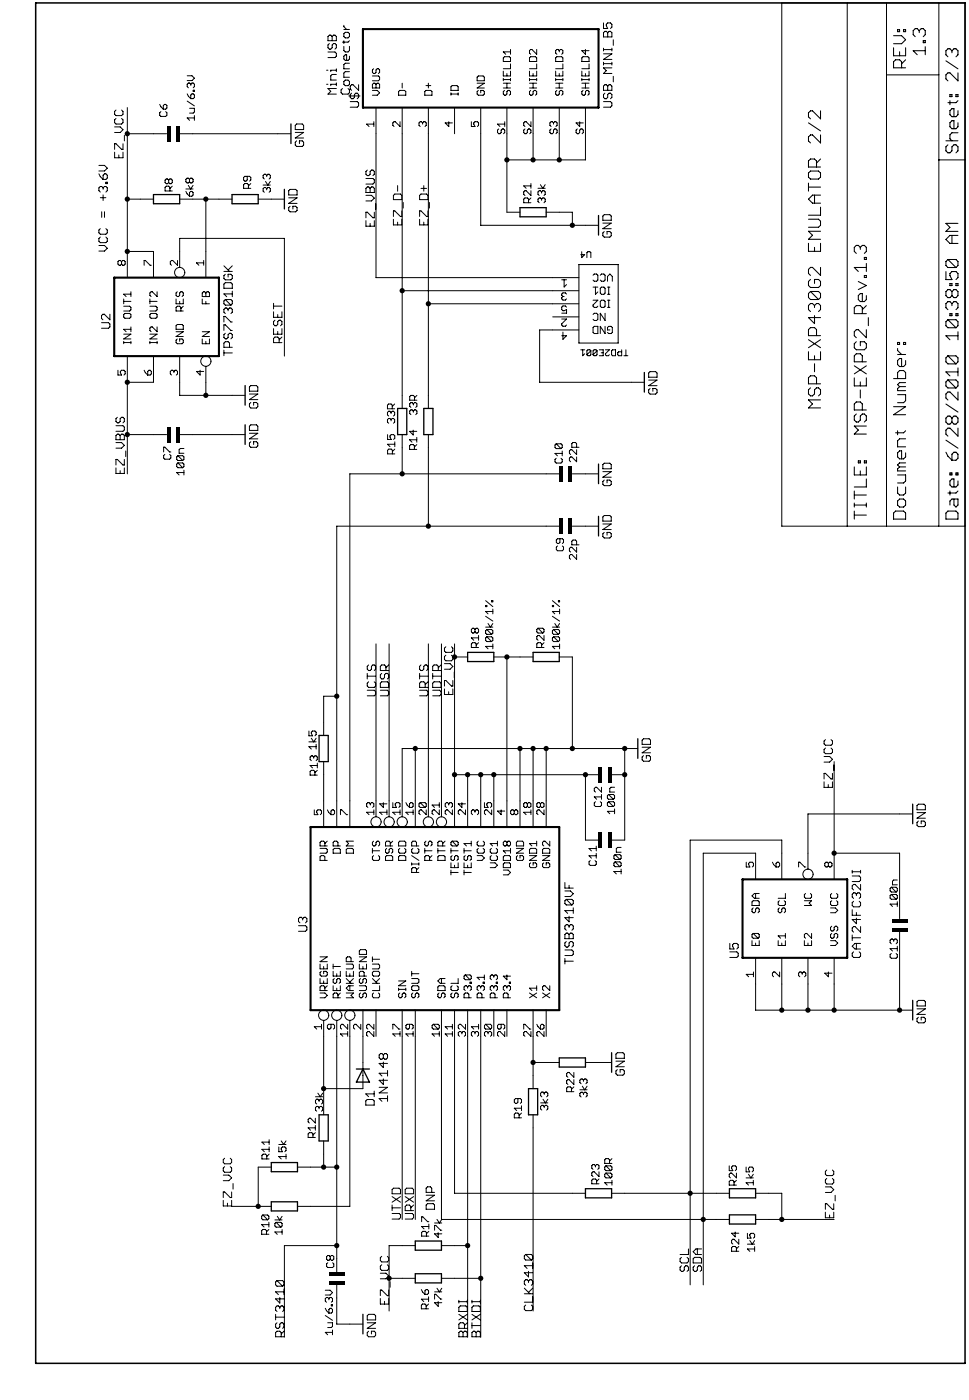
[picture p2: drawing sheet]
<svg xmlns="http://www.w3.org/2000/svg" width="188mm" height="272mm" viewBox="0 0 188 272" stroke-linecap="round" stroke-linejoin="round" font-family="sans-serif">
<g fill="none" stroke="#000" stroke-width=".2">
<path d="M173.4 9.3v1.5h2.3v-1.5M173.4 6.9h1.6l.7 .8-.7 .8h-1.6M174.2 5.8h.4v.4h-.4zM174.6 10v.8M175 13.2v-1.2l-.4-.4h-.8l-.4 .4v1.2h2.3M175.3 5.8h.4v.4h-.4zM175.7 11.6l-.7 .8M178.4 6l.4-.4h.4l.3 .4v.7l-.3 .4M178.4 6l-.4-.4h-.4l-.4 .4v.7l.4 .4M178.4 6v.3M179.2 7.9h.3v.4h-.3zM179.5 9.8h-2.3l.8 .8"/>
<path d="M179.5 9.1v1.5M183.6 11.8l2.3 1.6M184.3 18.4h.4v.4h-.4zM184.3 19.5v.8M184.7 9.9l.4-.4h.4l.4 .4v.7l-.4 .4M184.7 9.9l-.4-.4h-.4l-.3 .4v.7l.3 .4M184.7 9.9v.4M185.5 18.4h.4v.4h-.4zM185.9 14.1v1.6l-1.6-1.6h-.4l-.3 .4v.8l.3 .4M185.9 19.5l-.4 .4h-1.6M156.9 35.6v1.5M156.9 36.3h2.3"/>
<path d="M156.9 23.9l2.3 1.5M157.3 33.2h1.5l.4 .4v.8l-.4 .4h-1.5l-.4-.4v-.8zM158.1 37.9v1.6M158.4 32.4v-1.1l-.3-.4h-.8l-.4 .4v1.1h2.3M159.2 21.5v1.6l-1.5-1.6h-.4l-.4 .4v.8l.4 .4M159.2 26.2v1.6l-1.5-1.6h-.4l-.4 .4v.8l.4 .4M159.2 37.9h-1.5l-.8 .8 .8 .8h1.5M159.2 30.9l-.8 .8M183.6 27.3h2.3M183.9 28.1l-.3 .4v.8l.3 .4h.4l.4-.4v-.8l.4-.4h.4l.4 .4v.8l-.4 .4M185.9 21.5v.8l-.4 .4h-.8l-.4-.4v-.8l.4-.4h.4v1.6M185.9 23.8v.8l-.4 .4h-.8l-.4-.4v-.8l.4-.4h.4v1.6"/>
<path d="M185.9 25.8h-1.2l-.4 .4v.7l.4 .4M112.3 51.4h7.7v15.2h-7.7zM156.9 47.2v1.6h2.3v-1.6M156.9 42.6h1.9l.4 .4v.7l-.4 .4h-1.9M157.3 54.3l-.4 .4v.7l.4 .4h1.5l.4-.4v-.7l-.4-.4h-.7v.7M157.3 56.6l-.4 .4v.8l.4 .4h1.5M157.3 56.6h1.5l.4 .4v.8l-.4 .4M157.3 56.6l1.5 1.6M158.1 59.3l-.4-.4h-.4l-.4 .4v.8l.4 .4M158.1 48v.8M158.1 59.3v.4M158.1 59.3l.3-.4h.4l.4 .4v.8l-.4 .4"/>
<path d="M159.2 51.9v1.6l-1.5-1.6h-.4l-.4 .4v.8l.4 .4M159.2 40.2v1.6h-2.3M159.2 44.9h-2.3l.8 .8-.8 .8h2.3M166.6 54.7l1.5 .7-1.5 .8M166.9 48l-.3-.4h-.4l-.4 .4v.8l.4 .4M166.9 48l.4-.4h.4l.4 .4v.8l-.4 .4M166.9 48v.4M167.7 50h.4v.4h-.4zM167.7 53.5h.4v.4h-.4zM168.1 57.4v.8l-.4 .4h-.8l-.3-.4v-.8l.3-.4h.4v1.6M168.1 51.9h-2.3l.8 .8M168.1 51.2v1.5"/>
<path d="M168.1 59.3l-.8 .8M183.6 52.7v1.6h1.1l-.4-.8v-.4l.4-.4h.8l.4 .4v.8l-.4 .4M183.9 50.4h1.6l.4 .4v.8l-.4 .3M183.9 50.4l-.3 .4v.8l.3 .3h1.6M183.9 50.4l1.6 1.5M184.3 55.1h.4v.4h-.4zM184.7 56.6l.4-.4h.4l.4 .4v.8l-.4 .4h-.4l-.4-.4M184.7 59l.4-.4h.4l.4 .4v.7l-.4 .4M184.7 56.6l-.4-.4h-.4l-.3 .4v.8l.3 .4h.4l.4-.4M184.7 59l-.4-.4h-.4l-.3 .4v.7l.3 .4M184.7 45.7v1.6M184.7 56.6v.8"/>
<path d="M184.7 59v.4M185.5 55.1h.4v.4h-.4zM185.9 43.4h-2.3l.7 .8-.7 .7h2.3M185.9 45.7h-1.6l-.7 .8 .7 .8h1.6M156.9 68.3v1.6h2.3v-1.6M156.9 66l2.3 1.5M157.3 75.3l-.4 .4v.8l.4 .4h.4l.4-.4v-.8l.3-.4h.4l.4 .4v.8l-.4 .4M158.1 61.3v1.5l-1.2-1.1h2.3M158.1 69.1v.8M158.1 70.6v1.6M158.4 65.2v-1.2l-.3-.4h-.8l-.4 .4v1.2h2.3M158.4 74.5v-1.1l-.3-.4h-.8l-.4 .4v1.1h2.3"/>
<path d="M159.2 77.6h-2.3l.8 .8-.8 .8h2.3M159.2 66l-2.3 1.5M165.8 73.4v1.5h2.3v-1.5M165.8 71l2.3 1.6M166.2 66.4l-.4 .3v.8l.4 .4h1.5l.4-.4v-.8l-.4-.3h-.8v.7M166.9 74.2v.7M166.9 75.7v1.6M167.3 60.9v-1.2l-.4-.4h-.7l-.4 .4v1.2h2.3M167.3 70.3v-1.2l-.4-.4h-.7l-.4 .4v1.2h2.3M167.3 79.6v-1.2l-.4-.3h-.7l-.4 .3v1.2h2.3M168.1 64v1.6l-1.5-1.6h-.4l-.4 .4v.8l.4 .4M168.1 71l-2.3 1.6"/>
<path d="M168.5 61.7v1.5M173.4 73.5h2.3v-1.2l-.4-.3h-.7l-.4 .3v1.2M173.4 79h2.3l-2.3 1.5h2.3M174.2 76.6h1.5v1.2l-.4 .4h-1.1M174.2 66.5h.4v.4h-.4zM174.2 67.7v.4l.8 .7M174.2 68.8h1.5M174.6 75.1l-.4 .4v.4h1.5M174.6 75.1h1.1M175.3 66.5h.4v.4h-.4zM175.7 70v.8l-.4 .4h-.7l-.4-.4v-.8l.4-.4h.4v1.6M175.7 74.3h-1.1l-.4 .4 .4 .4"/>
<path d="M183.6 78.5l2.3 1.5M183.9 69.1h1.6l.4 .4v.8l-.4 .4M183.9 62.1h1.6l.4 .4v.8l-.4 .3M183.9 73.8h1.6l.4 .4v.7l-.4 .4M183.9 62.1l-.3 .4v.8l.3 .3h1.6M183.9 69.1l-.3 .4v.8l.3 .4h1.6M183.9 73.8l-.3 .4v.7l.3 .4h1.6M183.9 73.8l1.6 1.5M183.9 69.1l1.6 1.6M183.9 62.1l1.6 1.5M184.3 60.9h.4v.4h-.4zM185.5 60.9h.4v.4h-.4z"/>
<path d="M185.9 64.4v1.6M185.9 71.4v1.6M185.9 76.1v1.6l-1.6-1.6h-.4l-.3 .4v.8l.3 .4M185.9 72.2h-2.3l.7 .8M185.9 65.2h-2.3l.7 .8M165.8 90.7v1.5h2.3v-1.5M165.8 95.3v1.6M165.8 97.7v.8M165.8 99.2v1.6M165.8 98.1h2.3M165.8 96.1h2.3M166.2 80.4l-.4 .4v.8l.4 .3h.4l.3-.3v-.8l.4-.4h.4l.4 .4v.8l-.4 .3"/>
<path d="M166.6 89.5h.3v.4h-.3zM166.9 91.4v.8M167.7 89.5h.4v.4h-.4zM168.1 93v1.6h-2.3M168.1 97.7v.8M168.1 82.7h-2.3l.8 .8-.8 .8h2.3M173.4 99.6l.4-.4h1.5l.4 .4v1.2h-2.3zM174.2 92.2h1.5v1.2l-.4 .4h-1.1M174.2 94.6v1.1l.4 .4h.7l.4-.4v-1.1M174.2 83.6v.8M174.6 96.9h.7l.4 .4v.8l-.4 .4h-.7l-.4-.4v-.8zM174.6 90.7l-.4 .4v.3h1.5"/>
<path d="M174.6 90.7h1.1M175.7 87.9v.8l-.4 .4h-.7l-.4-.4v-.8l.4-.4h.4v1.6M175.7 85.2h-1.1l-.4 .4v1.2h1.5M175.7 89.9h-1.1l-.4 .4 .4 .4M175.7 83.6l-.4 .4h-1.5M183.6 99.6l.3-.4h1.6l.4 .4v1.2h-2.3zM183.6 87.8l.3 .8 .8 .8M183.6 85.5l2.3 1.5M184.3 91.8h.4v.4h-.4zM184.3 95.3v.8M184.7 81.2l.4-.4h.4l.4 .4v.8l-.4 .4h-.4l-.4-.4M184.7 88.2l.4-.4h.4l.4 .4v.8l-.4 .4h-.8z"/>
<path d="M184.7 81.2l-.4-.4h-.4l-.3 .4v.8l.3 .4h.4l.4-.4M184.7 81.2v.8M185.1 96.9v1.2l.4 .4 .4-.4v-1.2h-1.2l-.4 .4v.8M185.5 91.8h.4v.4h-.4zM185.9 83.1v1.6l-1.6-1.6h-.4l-.3 .4v.8l.3 .4M185.9 93.4v.8l-.4 .4h-.8l-.4-.4v-.8l.4-.4h.4v1.6M185.9 95.3l-.4 .4h-1.6M165.8 100h2.3"/>
</g>
<g fill="none" stroke="#000" stroke-width=".19">
<path d="M36.3 18.2l.7 1M36.3 14.7h1l.4 .5-.4 .4h-1M36.3 19.6l1.4 1M37 16.4l-.2-.3h-.2l-.3 .3v.4l.3 .3M37 16.4l.3-.3h.2l.2 .3v.4l-.2 .3M37 16.4v.2M37.3 18.2h.2l.2 .3v.4l-.2 .3h-.5v-.7zM37.5 17.5h.2v.3h-.2zM63.4 16.4h.2M63.4 13.6h.2M63.6 10.1h1.4l.3 .3v.5l-.3 .3h-1.4M63.9 6.8h.3l.3 .3 .2-.3h.3l.3 .3v.8h-1.7v-.8z"/>
<path d="M63.9 8.5l-.3 .2v.6l.3 .2h.3l.3-.2v-.6l.2-.2h.3l.3 .2v.6l-.3 .2M64.5 7.1v.8M65.3 17.2h-1.7l.6 .5-.6 .6h1.7M65.3 13.6h-1.1v.3M65.3 14.5h-.8l-.3 .2v.8h1.1M65.3 16.4h-1.1v.2M65.3 13.4v.5M65.3 16.1v.5M66.5 17.2l-.3 .3v.5l.3 .3h1l.3-.3v-.5l-.3-.3M66.7 6.5l.3-.2h.5l.3 .2v.6l-.3 .3h-.5l-.3-.3zM66.7 9v.8l.3 .3h.5l.3-.3v-.8M66.7 15.8l.3-.2h.5l.3 .2v.6l-.3 .2h-.5l-.3-.2z"/>
<path d="M66.7 4.9v.3l.6 .5M66.7 7.9v.6M66.7 5.7h1.1M67.7 18.6h2.2M67.8 10.9v.6l-.3 .2h-.5l-.3-.2v-.6l.3-.3h.3v1.1M67.8 12.3h-.8l-.3 .2v.9h1.1M67.8 13.9h-.8l-.3 .3v.8h1.1M67.8 7.9l-.3 .3h-1M68 19.7h1.3l.3 .3v.5l-.3 .3h-1.3M68.2 18.1l-.2 .3v.5l.2 .3h.3l.3-.3v-.5l.2-.3h.3l.3 .3v.5l-.3 .3M69.6 16.5v1l-1.1-1h-.3l-.2 .2v.6l.2 .2M72.3 14.8h1.1l.3 .2v.4l-.3 .3h-1.1"/>
<path d="M72.3 17.6h.9l.5 .4-.5 .5h-.9M72.5 13.3l-.2 .3v.4l.2 .3h.2l.3-.3v-.4l.2-.3h.2l.3 .3v.4l-.3 .3M72.5 16.2h.2l.3 .2 .2-.2h.2l.3 .2v.7h-1.4v-.7zM73 16.4v.7M77.6 17.6h.9l.2 .2v.7h-1.4v-.7zM78 16.2v.9M82.7 16.6h.9M82.7 17.6h.9l.2 .2v.7h-1.4v-.7zM83.1 16.2v.9M87.5 16.9l.2-.3h1l.2 .3v.7h-1.4zM87.5 18v.5M87.5 18.3h1.4"/>
<path d="M88.9 18v.5M92.6 15l.2-.2h1l.2 .2v.7h-1.4zM92.6 16.2h1.4l-1.4 .9h1.4M92.8 17.6l-.2 .2v.5l.2 .2h1l.2-.2v-.5l-.2-.2h-.5v.4M97.7 11.2l.2-.2h.9l.3 .2v.7h-1.4zM97.7 13.8v.9h1.4v-.9M97.7 15.2v.5M97.7 17.1h1.4M97.7 16.2h1.4M97.7 15.4h1.4M97.9 17.6l-.2 .2v.5l.2 .2h.2l.3-.2v-.5l.2-.2h.2l.3 .2v.5l-.3 .2M98.4 14.3v.4"/>
<path d="M98.4 16.2v.9M99.1 12.4v.9h-1.4M99.1 10.1h-1.4l.4 .4M99.1 9.6v.9M99.1 15.2v.5M102.7 11.2l.3-.2h.9l.2 .2v.7h-1.4zM102.7 13.8v.9h1.4v-.9M102.7 15.2v.5M102.7 17.1h1.4M102.7 16.2h1.4M102.7 15.4h1.4M103 17.6l-.3 .2v.5l.3 .2h.2l.2-.2v-.5l.3-.2h.2l.2 .2v.5l-.2 .2"/>
<path d="M103.4 14.3v.4M103.4 16.2v.9M104.1 12.4v.9h-1.4M104.1 9.6v.9l-.9-.9h-.2l-.3 .2v.5l.3 .2M104.1 15.2v.5M107.8 17.1h1.4M107.8 16.2h1.4M107.8 13.8v.9h1.4v-.9M107.8 15.4h1.4M107.8 11.2l.3-.2h.9l.2 .2v.7h-1.4zM107.8 15.2v.5M108.1 17.6l-.3 .2v.5l.3 .2h.2l.2-.2v-.5l.3-.2h.2l.2 .2v.5l-.2 .2"/>
<path d="M108.5 9.8l-.2-.2h-.2l-.3 .2v.5l.3 .2M108.5 9.8l.3-.2h.2l.2 .2v.5l-.2 .2M108.5 9.8v.3M108.5 14.3v.4M108.5 16.2v.9M109.2 12.4v.9h-1.4M109.2 15.2v.5M112.9 11.2l.2-.2h1l.2 .2v.7h-1.4zM112.9 13.8v.9h1.4v-.9M112.9 15.2v.5M112.9 17.1h1.4M112.9 16.2h1.4"/>
<path d="M112.9 15.4h1.4M113.1 17.6l-.2 .2v.5l.2 .2h.3l.2-.2v-.5l.2-.2h.3l.2 .2v.5l-.2 .2M113.6 9.6v.9l-.7-.7h1.4M113.6 14.3v.4M113.6 16.2v.9M114.3 12.4v.9h-1.4M114.3 15.2v.5M117.1 4.4v1.1h.8l-.2-.5v-.3l.2-.3h.6l.2 .3v.6l-.2 .2M117.1 19.7h1.4l.2 .3v.5l-.2 .3h-1.4M117.1 9.4v.5M117.1 12.1v.5M117.1 12.4h1.6"/>
<path d="M117.1 10.5h1.6l-1.6 1h1.6M117.1 9.6h1.6M117.4 6.1h.3l.2 .3 .3-.3h.3l.2 .3v.8h-1.6v-.8zM117.4 16.5h.3l.2 .2 .3-.2h.3l.2 .2v.8h-1.6v-.8zM117.4 18.1l-.3 .3v.5l.3 .3h.3l.2-.3v-.5l.3-.3h.3l.2 .3v.5l-.2 .3M117.9 6.4v.8M117.9 16.7v.8M118.7 9.4v.5M118.7 12.1v.5M118.7 13.2h-1.6l.6 .5-.6 .6h1.6M119 7.7v1.1M119 14.8v1.1"/>
<path d="M151.7 .6h35.6v101.6h-35.6zM164.4 .6v101.6M172 .6v101.6M172 14.5h10.2M182.2 .6v101.6M19.2 33.8l.3 .5 .5 .5M19.2 32.1h1.1l.5 .6-.5 .5h-1.1M19.5 38.4h1M20 36.5l-.3-.3h-.2l-.3 .3v.5l.3 .3M20 36.5l.3-.3h.2l.3 .3v.5l-.3 .3M20 36.5v.3M20 37.8v1.1"/>
<path d="M20.3 33.8h.2l.3 .2v.6l-.3 .2h-.5v-.8zM20.5 35.4h.3v.3h-.3zM22.2 24.6h1.1l.6 .6-.6 .5h-1.1M22.2 29.6v1h1.7v-1M22.5 23l-.3 .3v.5l.3 .3h1.1l.3-.3v-.5l-.3-.3M22.5 21.4l-.3 .2v.6l.3 .3h1.1l.3-.3v-.6l-.3-.2M23.1 30.1v.5M23.9 27.9v1.1h-.3l-1.1-1.1h-.3v1.1M24.1 26.3v1.1M24.7 20.9v17.8M24.7 26h7.6M24.7 38.7h5.1"/>
<path d="M24.7 38.7v15.2M31 20.3l.7 .9M31.2 21.7l-.2 .2v.5l.2 .2h1l.2-.2v-.5l-.2-.2M31.9 20.3h.3l.2 .2v.5l-.2 .2h-.5v-.7zM32.7 35l-.2-.3h-.2l-.3 .3v.4l.3 .3h.2l.2-.3M32.7 35l.3-.3h.2l.2 .3v.4l-.2 .3h-.2l-.3-.3M32.7 35v.4M33 37.1v-.7l-.3-.2h-.4l-.3 .2v.7h1.4M33.4 36.2l-.4 .4M34.9 26h21.6M34.9 38.7h10.1M36.1 37.2l.7 .9"/>
<path d="M36.1 36.7h1.4M36.5 36l.5 .7 .5-.7M36.8 34.8l.2-.2h.2l.3 .2v.5l-.3 .2h-.2l-.2-.2M36.8 34.8v.5M36.8 34.8l-.3-.2h-.2l-.2 .2v.5l.2 .2h.2l.3-.2M36.8 21h.9v.7l-.2 .3h-.7M37 37.2h.2l.3 .2v.5l-.3 .2h-.4v-.7zM37.7 22.9h-1.4l.5 .5M37.7 22.4v1M39.9 38.7v15.2M48 34.2v.7l-.3 .3h-.2l-.2-.3v-.4l.2-.3h.9l.3 .3v.4l-.3 .3M48.2 36.6v-.7l-.2-.3h-.5l-.2 .3v.7h1.4"/>
<path d="M48.7 35.6l-.5 .5M50.1 38.7h5.1M51.1 35.9h1.4M51.5 35.2l.5 .7 .5-.7M51.8 34.1l.2-.3h.2l.3 .3v.4l-.3 .3M51.8 34.1v.2M51.8 36.6v.3M51.8 36.6l-.3-.2h-.2l-.2 .2v.5l.2 .2M51.8 34.1l-.3-.3h-.2l-.2 .3v.4l.2 .3M51.8 36.6l.2-.2h.2l.3 .2v.5l-.3 .2M56 38.4h1.6l-1.6 1.1h1.6M56.3 36.8h1.1l.2 .2v.9h-1.6v-.9z"/>
<path d="M57.3 25.7h1.6l-1.6 1.1h1.6M57.6 27.3l-.3 .3v.6l.3 .2h1l.3-.2v-.6l-.3-.3h-.5v.6M57.6 24.1h1l.3 .2v.9h-1.6v-.9zM71 34.7h1.4l.2 .2v.6l-.2 .2h-1.4M71 37.9h1.1l.5 .6-.5 .5h-1.1M71.3 36.3h.3l.2 .3 .3-.3h.3l.2 .3v.8h-1.6v-.8zM71.3 33l-.3 .3v.5l.3 .3h.3l.2-.3v-.5l.3-.3h.3l.2 .3v.5l-.2 .3M71.8 36.6v.8M72.5 23.6v1M72.5 24.1h-1.4l.5 .5M72.9 39.6v1.1M73 20.9v33h39.3"/>
<path d="M76.6 37.7h1.1l.3 .2v.9h-1.7v-.9zM77.2 36v1.1M77.6 23.6v1l-.9-1h-.2l-.3 .3v.4l.3 .3M78 20.9v58.4M78.2 39.3v1.1M81.7 36.6h1.1M81.7 37.7h1.1l.2 .2v.9h-1.6v-.9zM82 23.9l.2-.3h.3l.2 .3v.4l-.2 .3M82 23.9l-.2-.3h-.3l-.2 .3v.4l.2 .3M82 23.9v.2M82.2 36v1.1M83.1 20.9v58.4"/>
<path d="M83.3 39.3v1.1M87.1 23.6v1l-.7-.7h1.4M88.2 20.9v5.1M91.5 23.6v1h.7l-.3-.5v-.2l.3-.3h.4l.3 .3v.4l-.3 .3M93.3 20.9v22.8h22.8M96.8 25l-.3 .3v.4l.3 .3h.2l.2-.3v-.4l.3-.3h.2l.2 .3v.4l-.2 .3M97.9 23.6v1M97.9 24.1h-1.4l.5 .5M98.4 20.9v20.3h2.5M101.9 25l-.3 .3v.4l.3 .3h.2l.2-.3v-.4l.3-.3h.2l.2 .3v.4l-.2 .3M102.6 39.4v-.7l-.3-.3h-.4l-.3 .3v.7h1.4M103 23.6v1l-.9-1h-.2l-.3 .3v.4l.3 .3"/>
<path d="M103 35.6v1M103 37v1l-.9-1h-.2l-.3 .3v.4l.3 .3M103 38.4l-.4 .5M103 36.1h-1.4l.5 .5M103.4 20.9v10.1M104.4 36.6h1.4M104.9 35.9l.4 .7 .5-.7M105.1 38.7l-.2-.3h-.3l-.2 .3v.4l.2 .3M105.1 38.7l.2-.3h.3l.2 .3v.4l-.2 .3M105.1 37.3l-.2-.3h-.3l-.2 .3v.4l.2 .3M105.1 37.3l.2-.3h.3l.2 .3v.4l-.2 .3M105.1 37.3v.2"/>
<path d="M105.1 38.7v.2M106.9 25l-.2 .3v.4l.2 .3h.3l.2-.3v-.4l.2-.3h.3l.2 .3v.4l-.2 .3M107.4 23.9v.2M107.4 23.9l-.2-.3h-.3l-.2 .3v.4l.2 .3M107.4 23.9l.2-.3h.3l.2 .3v.4l-.2 .3M108.5 20.9v10.1M112 25l-.2 .3v.4l.2 .3h.3l.2-.3v-.4l.2-.3h.3l.2 .3v.4l-.2 .3M112.5 23.6v1l-.7-.7h1.4M113.6 20.9v10.1h-15.2M182.2 31h5.1M19.2 47.7h1.1l.5 .5-.5 .6h-1.1M19.5 46l-.3 .3v.5l.3 .3h1l.3-.3v-.5l-.3-.3"/>
<path d="M19.5 44.4l-.3 .3v.5l.3 .3h1l.3-.3v-.5l-.3-.3M19.7 41.1v1.1M20.3 41.1v1.1M23.6 50.8l-.2-.2h-.3l-.2 .2v.5l.2 .2h.3l.2-.2M23.6 50.8l.2-.2h.3l.2 .2v.5l-.2 .2h-.3l-.2-.2M23.6 50.8v.5M24 59.5h1.2l.2 .2v.5l-.2 .2h-1.2M24 58.1v.9M24 58.5h1.4M24.7 48.8h5.1v5.1M25.4 56.7v.9M25.4 57.1h-1.4l.5 .5"/>
<path d="M28 51.5v-.9h.2l.9 .9h.3M29.1 59.5h1.2l.2 .2v.5l-.2 .2h-1.2M29.1 58.5h1.4M29.1 58.1v.9M30.5 56.7v.9l-.9-.9h-.3l-.2 .2v.5l.2 .2M34.2 58.1v.9h1.4v-.9M34.4 56.7l-.2 .2v.5l.2 .2h.2l.3-.2v-.5l.2-.2h.2l.3 .2v.5l-.3 .2M34.4 50.6v.9l-.9-.9h-.2l-.3 .2v.5l.3 .2M34.9 58.5v.5M34.9 51.9v-5.6h20.3v22.8M35.6 59.5l-.5 .4M39.2 56.9l.3-.2h.2l.2 .2 .3-.2h.2l.2 .2v.7h-1.4z"/>
<path d="M39.2 58.1v.9h1.4M39.5 51h-1.4l.5 .5M39.5 50.6v.9M39.9 56.9v.7M39.9 58.5v.5M43.4 52.7h1.7M43.4 51.6l1.1 1.1M43.7 53.3l-.3 .2v.6l.3 .2h1.1l.3-.2v-.6l-.3-.2h-.5v.5M43.7 54.9h1.1l.3 .3v.8h-1.7v-.8zM43.7 58.2l-.3 .2v.6l.3 .3h1.1M43.7 58.2h1.1l.3 .2v.6l-.3 .3M43.7 58.2l1.1 1.1"/>
<path d="M45.1 56.5v1.1M45.1 57.1h-1.7l.6 .5M45.1 51.6l-.8 .8M53.1 59.4h1.6M53.1 58.9v1.1M56.3 40l-.3 .3v.6l.3 .2h1.1l.2-.2v-.6l-.2-.3h-.6v.6M71 42.8v1.1h1.6v-1.1M71.8 43.4v.5M72.6 41.2v1.1h-.2l-1.1-1.1h-.3v1.1M76.3 42.6v1.1h1.7v-1.1M77.2 43.1v.6M78 41v1h-.3l-1.1-1h-.3v1"/>
<path d="M78 56.4h34.3M81.4 42.6v1.1h1.6v-1.1M82.2 43.1v.6M83 41v1h-.2l-1.1-1h-.3v1M83.1 59h29.2M106 41.2h5.1v2.5M109 54.3h.9M109.2 57.6h.3M109.2 57.6l-.2 .2v.2l.2 .3h.5l.2-.3M109.5 54.3v1.4l.4-.4M109.9 57.1l-.2-.2h-.5l-.2 .2v.2l.2 .3M109.9 59.6l-.2-.2h-.5l-.2 .2v.5l.2 .2 .7-.2v.7h-.9"/>
<path d="M112.9 48.9v1.1l.6-.5h-.8M113.9 50v-.9l.2-.2h.4l.2 .2v.9M115.1 55.8h.9M115.1 58.3h.9l-.9 .9v.3l.2 .2h.5l.2-.2M115.1 53.4l.2-.2h.5l.2 .2v1l-.2 .2h-.5l-.2-.2M115.5 55.8v1.3l.5-.4M116.5 58.5l.2-.2h.5l.2 .2v1l-.2 .2h-.5l-.2-.2zM116.5 53.4l.2-.2h.5l.2 .2v1l-.2 .2h-.5l-.2-.2M116.7 55.8h.5l.2 .2v.9l-.2 .2h-.5l-.2-.2v-.9zM117 43.3h1.6l-1.6 1.1h1.6M117.3 41.7h1l.3 .3v.8h-1.6v-.8zM117.3 45l-.3 .2v.6l.3 .2h1l.3-.2v-.6l-.3-.2h-.5v.5"/>
<path d="M117.9 55.8h.5M117.9 57.1h.5M117.9 58.3h.5M117.9 59.7h.5M117.9 54.6v-.9l.5-.5 .4 .5v.9M118.1 55.8v1.3M118.1 58.3v1.4M19.7 62.7h1.4l.2 .2v.6l-.2 .2h-1.4M21.3 61v1.1l-1.1-1.1h-.2l-.3 .3v.5l.3 .3M22.9 71.9v.9h.7l-.2-.7 .2-.2h.5l.2 .2v.5l-.2 .2M24 66.5h1.4M24 66.3v.4"/>
<path d="M24 64.9h1.4l-1.4 .9h1.4M24.2 60.9h1l.2 .2v.5l-.2 .2h-1l-.2-.2v-.5zM24.7 69.1v22.9M25.4 63.9h-1.4l.5 .5M25.4 63.5v.9M25.4 66.3v.4M28 71.9l.7 .9M28.7 72.1l.2-.2h.2l.3 .2v.5l-.3 .2h-.4zM29.1 66.5h1.4M29.1 64.9h1.4l-1.4 .9h1.4M29.1 66.3v.4M29.3 60.9h1l.2 .2v.5l-.2 .2h-1l-.2-.2v-.5z"/>
<path d="M29.8 69.1v5.1h-5.1M30.5 63.5v.9l-.9-.9h-.3l-.2 .2v.5l.2 .2M30.5 66.3v.4M33.7 72.1l-.2-.2h-.2l-.3 .2v.5l.3 .2M33.7 72.1l.3-.2h.2l.2 .2v.5l-.2 .2M33.7 72.1v.3M34.2 63.2l.2-.2h.9l.3 .2v.7h-1.4zM34.2 64.4h1.4l-1.4 .9h1.4M34.4 65.8l-.2 .3v.4l.2 .2h.9l.3-.2v-.4l-.3-.3h-.4v.5M34.9 69.1v7.7h12.7M35.1 60.4v-.7l-.2-.2h-.5l-.2 .2v.7h1.4M38.8 71.9v.9l-.7-.7h1.4"/>
<path d="M39.2 65.8v.9h1.4v-.9M39.2 64.4h1.4l-1.4 .9h1.4M39.9 66.3v.4M39.9 71.1v5.7M43.4 68.5h1.7M43.4 62.5v-1.1h.3l1.1 1.1h.3M43.4 64.2v-1.1h.3l1.1 1.1h.3M43.4 68v1.1M43.7 64.7l-.3 .3v.5l.3 .3h.3l.3-.3v-.5l.2-.3h.3l.3 .3v.5l-.3 .3M44.3 60.1l.2-.3h.3l.3 .3v.5l-.3 .3M44.3 60.1l-.3-.3h-.3l-.3 .3v.5l.3 .3M44.3 60.1v.2"/>
<path d="M44.5 67.4v-.8l-.2-.2h-.6l-.3 .2v.8h1.7M48.4 76.5h1.6l-1.6 1.1h1.6M48.7 78.1l-.3 .3v.6l.3 .2h1.1l.2-.2v-.6l-.2-.3h-.6v.6M48.7 74.9h1.1l.2 .2v.9h-1.6v-.9zM53.1 60.5v1.1h1.6v-1.1M53.1 63.8v1.1h1.6v-1.1M53.4 62.2l-.3 .2v.6l.3 .3h.2l.3-.3v-.6l.3-.2h.2l.3 .2v.6l-.3 .3M53.9 61.1v.5M53.9 64.4v.5M54.2 66.5v-.8l-.3-.3h-.5l-.3 .3v.8h1.6M54.7 65.4l-.5 .6M76.1 79.4v-.7l-.2-.3h-.5l-.2 .3v.7h1.4"/>
<path d="M76.6 78.4l-.5 .5M80.2 78.4v.2M80.2 79.8v.3M80.2 79.8l-.2-.2h-.3l-.2 .2v.5l.2 .2M80.2 78.4l-.2-.2h-.3l-.2 .2v.5l.2 .2M80.2 79.8l.2-.2h.3l.2 .2v.5l-.2 .2M80.2 78.4l.2-.2h.3l.2 .2v.5l-.2 .2M80.4 77.7v-.7l-.2-.2h-.5l-.2 .2v.7h1.4M80.9 76.8l-.5 .4M107.3 61.5h5M109 61.9h.9l-.9 1v.2l.2 .2h.5l.2-.2M109.2 64.5v1.4l.7-.7h-.9"/>
<path d="M112.3 64.1h-7.6v10.1h20.3M112.7 67.9h.8M113.1 67.9v1.2l.4-.4M114.7 68.1l-.2-.2h-.4l-.2 .2v.8M114.7 68.1v.8l-.2 .2h-.4l-.2-.2M114.7 68.1l-.8 .8M115.1 61.1l.2-.3h.5l.2 .3v.9l-.2 .2h-.5l-.2-.2M115.1 63.6l.2-.2h.7v1.4h-.7l-.2-.3zM115.9 68.1l-.2-.2h-.4l-.2 .2v.8M115.9 68.1v.8l-.2 .2h-.4l-.2-.2M115.9 68.1l-.8 .8M116.3 67.9h.7v1.2h-.7"/>
<path d="M116.7 68.5h.3M117.4 60.8v1.4l-.9-1.4v1.4M117.4 63.4v1.4l-.9-1.4v1.4M117.5 67.9h.7l-.7 .8 .2 .4h.4l.1-.2M118.4 64.1h-.5v-.5l.2-.2h.5l.2 .2v.9l-.2 .3h-.5l-.2-.3M118.9 67.9h.5v1.2h-.5l-.2-.2v-.8zM120.6 67.9v1.2h-.5l-.2-.2v-.4l.2-.2h.5M121.1 69.1h.7M121.5 67.9v1.2M125.9 73.8h1.6l-1.6 1.1h1.6M126.1 75.4l-.2 .3v.6l.2 .2h1.1l.3-.2v-.6l-.3-.3h-.5v.6M126.1 72.2h1.1l.3 .2v.9h-1.6v-.9z"/>
<path d="M22.5 84.6l.3-.3h.2l.3 .3 .3-.3h.3l.2 .3v.8h-1.6zM22.5 85.9h1.1l.5 .6-.5 .5h-1.1M22.5 82.7h1.4l.2 .2v.6l-.2 .2h-1.4M22.5 90.8v1.1h1.6v-1.1M22.8 81l-.3 .3v.5l.3 .3h.2l.3-.3v-.5l.3-.3h.3l.2 .3v.5l-.2 .3M23.3 84.6v.8M23.3 91.4v.5M24.1 89.2v1.1h-.2l-1.1-1.1h-.3v1.1M24.4 87.6v1.1M24.7 84.4h7.6M31.8 87.8v-1h.2l.9 1h.3M32 88.2l-.2 .3v.4l.2 .3h.9l.3-.3v-.4l-.3-.3"/>
<path d="M34.5 89.9l-.2 .2v.5l.2 .2h1M34.5 88.5l1 .9M34.5 89.9h1l.2 .2v.5l-.2 .2M34.5 88.5h1l.2 .2v.5l-.2 .2M34.5 88.5l-.2 .2v.5l.2 .2h1M34.5 89.9l1 .9M34.9 84.4h12.7M35.7 87.1h-.7l-.2 .2v.7h.9M35.7 91.8h-1.4l.5 .4M35.7 91.3v.9M48.4 84.1h1.6l-1.6 1.1h1.6M48.7 85.8l-.3 .2v.6l.3 .3h1.1l.2-.3v-.6l-.2-.2h-.6v.5"/>
<path d="M48.7 82.5h1.1l.2 .3v.8h-1.6v-.8zM75.2 84.4v.9h.7l-.2-.7 .2-.2h.5l.2 .2v.5l-.2 .2M75.9 80.1l-.2-.2h-.3l-.2 .2v.4l.2 .3M75.9 81.5l-.2-.2h-.3l-.2 .2v.5l.2 .2M75.9 80.1l.2-.2h.3l.2 .2v.4l-.2 .3M75.9 81.5l.2-.2h.3l.2 .2v.5l-.2 .2M75.9 80.1v.2M75.9 81.5v.2M76.1 88.1v-.7l-.2-.2h-.5l-.2 .2v.7h1.4M76.6 87.2l-.5 .5M76.6 86.3h-1.4l.5 .4M76.6 85.8v.9"/>
<path d="M78 84.4v7.6M80.2 83.5v1l-.7-.7h1.4M80.4 87.3v-.7l-.2-.3h-.5l-.2 .3v.7h1.4M80.9 86.3l-.5 .5M80.9 85.4h-1.4l.4 .5M80.9 84.9v1M83.1 84.4v17.8M107.9 89l-.2 .2v.5l.2 .2h1l.2-.2v-.5l-.2-.2M107.9 86.2l-.2 .2v.5l.2 .2h1M107.9 86.2h1l.2 .2v.5l-.2 .2M107.9 86.2l1 .9M108.5 92h-40.6v68.6"/>
<path d="M109.1 87.6v.9M109.1 88h-1.4l.5 .5M111.1 92h5M111.9 86.9v-.7l-.2-.3h-.5l-.2 .3v.7h1.4M111.9 87.3v1l-.9-1h-.3l-.2 .3v.4l.2 .3M111.9 88.7v1l-.9-1h-.3l-.2 .3v.4l.2 .3M117 91.6h1.6l-1.6 1.1h1.6M117.3 89.9h1l.3 .3v.8h-1.6v-.8zM117.3 93.2l-.3 .3v.5l.3 .3h1l.3-.3v-.5l-.3-.3h-.5v.6M94.2 117.6h.3v.2h-.3zM94.2 119.7l1.4 .9M94.2 116.6l1.4 1.2"/>
<path d="M95.4 116.6h.2v.3h-.2zM95.6 118.7h-1.4l.5 .5M95.6 118.3v.9M107.2 117.6h.2v.2h-.2zM107.2 119.7l1.4 .9M107.2 116.6l1.4 1.2M108.2 106l-.2 .2v.5l.2 .2h.9l.3-.2v-.5l-.3-.2M108.4 116.6h.2v.3h-.2zM108.5 102.2h-43.2v58.4M108.6 118.3v.9M108.6 118.7h-1.4l.5 .5M108.7 104.6v.7l-.3 .2h-.2l-.2-.2v-.5l.2-.2h.9l.3 .2v.5l-.3 .2"/>
<path d="M111.1 102.2h5M111.9 106.3v.9l-.9-.9h-.3l-.2 .2v.5l.2 .2M111.9 105.8v-.7l-.2-.2h-.5l-.2 .2v.7h1.4M111.9 107.7v.9l-.9-.9h-.3l-.2 .2v.5l.2 .2M117 101.7h1.6l-1.6 1.1h1.6M117.3 103.4l-.3 .3v.5l.3 .3h1l.3-.3v-.5l-.3-.3h-.5v.5M117.3 100.1h1l.3 .3v.8h-1.6v-.8zM65.3 135.2h-2.5v7.6M71.3 130.8v1M71.3 134h1.3l.3 .3v.5l-.3 .3h-1.3M71.3 131.3h1.6M71.5 129.1l-.2 .3v.5l.2 .3h.3l.3-.3v-.5l.2-.3h.3l.3 .3v.5l-.3 .3"/>
<path d="M71.5 132.4l-.2 .3v.5l.2 .3h1.1l.3-.3v-.5l-.3-.3M73 125v33.6M73.8 134h1.4l.2 .3v.5l-.2 .3h-1.4M74.1 130.8l-.3 .2v.6l.3 .2h.2l.3-.2v-.6l.3-.2h.3l.2 .2v.6l-.2 .2M74.1 132.4h1.1l.2 .3v.8h-1.6v-.8zM74.9 130.2v-.8l-.3-.3h-.5l-.3 .3v.8h1.6M75.4 129.1l-.5 .6M75.5 125v33.6M81.4 130.8v1M81.4 134h1.4l.2 .3v.5l-.2 .3h-1.4M81.4 131.3h1.6M81.7 129.1l-.3 .3v.5l.3 .3h.3l.2-.3v-.5l.3-.3h.3l.2 .3v.5l-.2 .3"/>
<path d="M82.5 133.5v-.8l-.3-.3h-.5l-.3 .3v.8h1.6M83 132.4l-.5 .5M83.1 125v33.6M84 134h1.3l.3 .3v.5l-.3 .3h-1.3M84 131.3h1.6M84 130.8v1M84.2 132.4h1.1l.3 .3v.8h-1.6v-.8zM85 130.2v-.8l-.2-.3h-.6l-.2 .3v.8h1.6M85.6 129.1l-.6 .6M85.7 125v33.6M86.2 133.8v1.1h1.7v-1.1M86.2 128.9h1.1l.6 .5-.6 .5h-1.1"/>
<path d="M86.5 127.2l-.3 .3v.5l.3 .3h1.1l.3-.3v-.5l-.3-.3M86.5 125.6l-.3 .3v.5l.3 .3h1.1l.3-.3v-.5l-.3-.3M87.1 134.3v.6M87.9 132.1v1.1h-.3l-1.1-1.1h-.3v1.1M88.1 130.5v1.1M88.2 125v25.4M88.2 127.6h2.5M92.2 122.2l-.3-.2h-.2l-.2 .2v.5l.2 .2h.2l.3-.2M92.2 122.2v.5M92.2 122.2l.2-.2h.2l.3 .2v.5l-.3 .2h-.2l-.2-.2M92.4 125.7v-.7l-.2-.2h-.5l-.2 .2v.7h1.4M92.9 123.4v.9"/>
<path d="M92.9 124.8l-.5 .5M92.9 123.9h-1.4l.4 .4M94.2 121.8h1.4M94.5 123.6l-.3 .3v.4l.3 .3h.9M94.5 123.6h.9l.2 .3v.4l-.2 .3M94.5 122.2l-.3 .3v.4l.3 .3h.9M94.5 122.2h.9l.2 .3v.4l-.2 .3M94.5 123.6l.9 1M94.5 122.2l.9 1M94.7 121.1l.5 .7 .4-.7M95.6 125.5h-1.4l.5 .5M95.6 125.1v.9"/>
<path d="M95.8 127.6h7.6M98.4 127.6v33M104.4 122h.9l.3 .2v.5l-.3 .2M104.4 122l-.2 .2v.5l.2 .2h.9M104.4 122l.9 .9M105.1 125.7v-.7l-.2-.2h-.5l-.2 .2v.7h1.4M105.6 123.4v.9l-1-.9h-.2l-.2 .2v.5l.2 .2M105.6 124.8l-.5 .5M107.2 121.8h1.4M107.4 123.6l1 1M107.4 122.2h1l.2 .3v.4l-.2 .3M107.4 123.6h1l.2 .3v.4l-.2 .3"/>
<path d="M107.4 123.6l-.2 .3v.4l.2 .3h1M107.4 122.2l-.2 .3v.4l.2 .3h1M107.4 122.2l1 1M107.7 121.1l.4 .7 .5-.7M108.5 127.6h2.6v17.7M108.6 125.5h-1.4l.5 .5M108.6 125.1v.9M59.9 141.9v1h.7l-.2-.5v-.2l.2-.3h.5l.2 .3v.4l-.2 .3M59.9 144h1.4M60.4 143.3l.5 .7 .4-.7M60.9 147l-.3-.2h-.2l-.2 .2v.5l.2 .2M60.9 147l.2-.2h.2l.3 .2v.5l-.3 .2"/>
<path d="M60.9 147v.2M61 157.3v.9h.7l-.2-.5v-.2l.2-.2h.5l.2 .2v.5l-.2 .2M61.1 150.5v-.7l-.2-.2h-.5l-.2 .2v.7h1.4M61.3 145h-1.4l.5 .5M61.3 144.5v1M61.6 149.6l-.5 .4M61.6 148.6h-1.4l.4 .5M61.6 148.2v.9M62.8 147.9v12.7M63.5 157.3l.7 .9M64.5 157.3h.2l.2 .2v.5l-.2 .2h-.5v-.7zM66.1 158.2v-.9h.2l.9 .9h.3"/>
<path d="M71.8 156.1l.3-.2h.2l.2 .2v.5l-.2 .2M71.8 156.1l-.2-.2h-.2l-.3 .2v.5l.3 .2M71.8 156.1v.2M72.5 157.3v.9M72.5 157.7h-1.4l.5 .5M74.4 155.9v.9l-.7-.7h1.4M75.1 157.7h-1.4l.5 .5M75.1 157.3v.9M76.2 155.9v.9h.7l-.2-.5v-.2l.2-.2h.5l.2 .2v.5l-.2 .2M77.6 157.3v.9M77.6 157.7h-1.4l.5 .5M78.8 155.9l.7 .9"/>
<path d="M79.5 156.1l.2-.2h.2l.3 .2v.5l-.3 .2h-.4zM80.2 157.7h-1.4l.4 .5M80.2 157.3v.9M80.6 145.3v15.3M81.5 155.9h1l.2 .2v.5l-.2 .2M81.5 155.9l-.2 .2v.5l.2 .2h1M81.5 155.9l1 .9M82.7 157.3v.9l-.9-.9h-.3l-.2 .2v.5l.2 .2M85.2 157.3v.9l-.9-.9h-.2l-.3 .2v.5l.3 .2M85.2 155.9v.9M85.2 156.3h-1.4l.5 .5M87.1 156.1l.2-.2h.3l.2 .2v.5l-.2 .2"/>
<path d="M87.1 156.1l-.2-.2h-.3l-.2 .2v.5l.2 .2M87.1 156.1v.2M87.8 157.3v.9l-.9-.9h-.3l-.2 .2v.5l.2 .2M88.2 150.4v10.2M88.2 150.4h27.9M89.6 155.9v.9l-.7-.7h1.4M90.3 157.3v.9l-.9-.9h-.2l-.3 .2v.5l.3 .2M90.7 150.4v10.2M92.2 157.5l-.3-.2h-.2l-.2 .2v.5l.2 .2M92.2 157.5l.2-.2h.2l.3 .2v.5l-.3 .2M92.2 157.5v.2M93.3 150.4v10.2"/>
<path d="M94 155.9v.9h.7l-.2-.5v-.2l.2-.2h.5l.2 .2v.5l-.2 .2M95.4 157.3v.9l-.9-.9h-.3l-.2 .2v.5l.2 .2M95.8 150.4v10.2M97.2 157.3v.9l-.7-.7h1.4M99.8 157.5l-.2-.2h-.3l-.2 .2v.5l.2 .2h.3l.2-.2M99.8 157.5l.2-.2h.3l.2 .2v.5l-.2 .2h-.3l-.2-.2M99.8 157.5v.5M100.9 145.3v15.3M102.3 156.1l-.2-.2h-.2l-.3 .2v.5l.3 .2h.2l.2-.2M102.3 156.1l.3-.2h.2l.2 .2v.5l-.2 .2h-.2l-.3-.2M102.3 156.1v.5M103 157.7h-1.4l.5 .5"/>
<path d="M103 157.3v.9M103.4 145.3v15.3M104.9 156.1l-.3-.2h-.2l-.2 .2v.5l.2 .2h.2l.3-.2M104.9 156.1l.2-.2h.2l.3 .2v.5l-.3 .2h-.2l-.2-.2M104.9 156.1v.5M105.6 157.3v.9l-1-.9h-.2l-.2 .2v.5l.2 .2M106 145.3h15.2M106 145.3h-28v13.3M106 145.3v15.3M113.6 150.4v12.7h2.5M115.6 155.7l-.3 .2v.5l.3 .2h.9l.2-.2v-.5l-.2-.2M116.7 152.9v.9l-.9-.9h-.2l-.3 .2v.5l.3 .2"/>
<path d="M116.7 154.3v.9M116.7 154.7h-1.4l.5 .5M118.1 155.7l-.2 .2v.5l.2 .2h.9M118.1 154.3l-.2 .2v.5l.2 .2h.9M118.1 154.3h.9l.3 .2v.5l-.3 .2M118.1 155.7h.9l.3 .2v.5l-.3 .2M118.1 155.7l.9 .9M118.1 154.3l.9 .9M118.7 150.4h2.5M119.3 152.9h-.7l-.3 .2v.7h1M119.3 157.5h-1.4l.4 .5M119.3 157.1v.9"/>
<path d="M121.2 145.3h2.6M121.2 145.3v17.8h-2.5M124.6 145.1h1.6l-1.6 1.1h1.6M124.9 146.7l-.3 .3v.5l.3 .3h1.1l.2-.3v-.5l-.2-.3h-.6v.6M124.9 143.5h1.1l.2 .2v.8h-1.6v-.8zM159.9 151.8v1.1h1.6v-1.1M159.9 146.9h1.1l.5 .5-.5 .6h-1.1M160.2 143.6l-.3 .3v.5l.3 .3h1.1l.2-.3v-.5l-.2-.3M160.2 145.3l-.3 .2v.6l.3 .2h1.1l.2-.2v-.6l-.2-.2M160.7 152.4v.5M161.5 150.2v1.1h-.2l-1.1-1.1h-.3v1.1M161.8 148.5v1.1"/>
<path d="M161.9 147.9v22.8M177.1 158h-20.3v10.8M177.9 157.8h1.7l-1.7 1.1h1.7M178.2 156.2h1.1l.3 .2v.8h-1.7v-.8zM178.2 159.4l-.3 .3v.5l.3 .3h1.1l.3-.3v-.5l-.3-.3h-.5v.6M57.9 179.7h1.4l.3 .3v.6l-.3 .2h-1.4M58.7 178.4l.3-.3h.3l.3 .3v.5l-.3 .3M58.7 178.4l-.2-.3h-.3l-.3 .3v.5l.3 .3M58.7 178.4v.3M62.1 164.7h1.2l.2 .3v.4l-.2 .3h-1.2M63 167.1v-.7l-.2-.3h-.5l-.2 .3v.7h1.4M63 164.3v-.7l-.2-.3h-.5l-.2 .3v.7h1.4"/>
<path d="M63.5 163.3l-.5 .5M64.6 165l.3-.3h.9l.2 .3v.7h-1.4zM65.6 164.3v-.7l-.3-.3h-.4l-.3 .3v.7h1.4M67.2 165l.2-.3h1l.2 .3v.7h-1.4zM68.6 163.3h-1.4l.5 .5-.5 .5h1.4M72.3 164.7v1M72.3 165.2h1.4M72.5 163.3l-.2 .3v.4l.2 .3h.2l.3-.3v-.4l.2-.3h.2l.3 .3v.4l-.3 .3M72.5 166.1l-.2 .3v.4l.2 .3h.9l.3-.3v-.4l-.3-.3M75 164.7l-.2 .3v.4l.2 .3h.3l.2-.3v-.4l.2-.3h.3l.2 .3v.4l-.2 .3M75 166.1h1l.2 .3v.7h-1.4v-.7zM75.7 164.3v-.7l-.2-.3h-.5l-.2 .3v.7h1.4"/>
<path d="M76.2 163.3l-.5 .5M77.3 163.6l.3-.3h.9l.2 .3v.7h-1.4zM77.6 164.7l-.3 .3v.4l.3 .3h.9l.2-.3v-.4l-.2-.3M77.6 166.1h.9l.2 .3v.7h-1.4v-.7zM79.9 167.5v.5M79.9 167.8h1.4M79.9 166.1l1.4 1M80.1 164.7l-.2 .3v.4l.2 .3h1l.2-.3v-.4l-.2-.3M80.8 169.4v-.7l-.2-.2h-.5l-.2 .2v.7h1.4M80.8 164.3v-.7l-.2-.3h-.5l-.2 .3v.7h1.4M81.3 167.5v.5M81.3 168.5l-.5 .4"/>
<path d="M82.4 165.2h1.4M82.4 164.7v1M82.7 163.3l-.3 .3v.4l.3 .3h.2l.2-.3v-.4l.3-.3h.2l.2 .3v.4l-.2 .3M83.4 167.1v-.7l-.3-.3h-.4l-.3 .3v.7h1.4M83.8 166.1l-.4 .5M85 165.2h1.4M85 164.7v1M85.2 166.1h.9l.3 .3v.7h-1.4v-.7zM85.9 164.3v-.7l-.2-.3h-.5l-.2 .3v.7h1.4M86.4 163.3l-.5 .5M87.5 169.4h1.4M87.5 164.7v1"/>
<path d="M87.5 167.5v1h1.4v-1M87.5 168.9v1M87.5 165.2h1.4M87.7 163.3l-.2 .3v.4l.2 .3h1M87.7 166.1l-.2 .3v.4l.2 .3h.3l.2-.3v-.4l.2-.3h.3l.2 .3v.4l-.2 .3M87.7 163.3h1l.2 .3v.4l-.2 .3M87.7 163.3l1 1M88.2 168v.5M90 169.4h1.4M90 167.5v1h1.4v-1M90 165.2h1.4M90 164.7v1"/>
<path d="M90 168.9v1M90.3 166.1l-.3 .3v.4l.3 .3h.2l.2-.3v-.4l.3-.3h.2l.2 .3v.4l-.2 .3M90.7 168v.5M91.4 163.3v1M91.4 163.8h-1.4l.5 .5M92.6 166.1h.9l.5 .5-.5 .5h-.9M92.8 163.3l-.2 .3v.4l.2 .3h1l.2-.3v-.4l-.2-.3M92.8 164.7l-.2 .3v.4l.2 .3h1l.2-.3v-.4l-.2-.3M95.1 167.5h1l.4 .5-.4 .5h-1M95.4 166.1l-.3 .3v.4l.3 .3h.9l.2-.3v-.4l-.2-.3M95.4 164.7l-.3 .3v.4l.3 .3h.9l.2-.3v-.4l-.2-.3M96.5 163.8h-1.4l.5 .5"/>
<path d="M96.5 163.3v1M97.7 167.8l.2-.3h.9l.3 .3v.7h-1.4zM97.7 166.4l.2-.3h.9l.3 .3v.7h-1.4zM97.7 168.9h.9l.5 .5-.5 .5h-.9M98.4 163.6l-.3-.3h-.2l-.2 .3v.4l.2 .3h.2l.3-.3M98.4 163.6l.2-.3h.2l.3 .3v.4l-.3 .3h-.2l-.2-.3M98.4 163.6v.4M99.1 165.2h-1.4l.4 .5M99.1 164.7v1M100.2 163.6l.2-.3h1l.2 .3v.7h-1.4zM100.2 164.7h1.4l-1.4 1h1.4M100.4 166.1l-.2 .3v.4l.2 .3h1l.2-.3v-.4l-.2-.3h-.5v.5"/>
<path d="M102.7 166.1h1.4l-1.4 1h1.4M102.7 165l.3-.3h.9l.2 .3v.7h-1.4zM103 167.5l-.3 .3v.4l.3 .3h.9l.2-.3v-.4l-.2-.3h-.5v.5M104.1 163.8h-1.4l.5 .5M104.1 163.3v1M105.3 165l.2-.3h1l.2 .3v.7h-1.4zM105.3 166.1h1.4l-1.4 1h1.4M105.5 167.5l-.2 .3v.4l.2 .3h1l.2-.3v-.4l-.2-.3h-.5v.5M106.7 163.3v1l-.9-1h-.3l-.2 .3v.4l.2 .3M109.6 173h1.1l.5 .5-.5 .6h-1.1M109.6 171.4v1h1.6M109.9 174.6h1.1l.2 .3v.6l-.2 .2"/>
<path d="M109.9 174.6l-.3 .3v.6l.3 .2h1.1M109.9 174.6l1.1 1.1M110.4 179.8l-.2-.2h-.3l-.3 .2v.6l.3 .2M110.4 179.8l.3-.2h.3l.2 .2v.6l-.2 .2M110.4 171.9v.5M110.4 177.9v1.1l-.8-.8h1.6M110.4 179.8v.3M111.2 176.3v1.1M111.2 176.8h-1.6l.6 .6M114.5 167.1l-.2 .2v.5l.2 .2h1l.2-.2v-.5l-.2-.2M115.7 166.2h-1.4l.5 .4M115.7 164.8h-1.4l.5 .4"/>
<path d="M115.7 164.3v.9M115.7 165.7v.9M119.4 166l-.3 .2v.5l.3 .2h.9M119.4 167.4l-.3 .2v.5l.3 .2h.9M119.4 166h.9l.2 .2v.5l-.2 .2M119.4 167.4h.9l.2 .2v.5l-.2 .2M119.4 167.4l.9 .9M119.4 166l.9 .9M120.5 169.2h-1.4l.5 .5M120.5 168.8v.9M120.5 164.6h-.7l-.2 .2v.7h.9M144.8 167.4v.9h.7l-.2-.4v-.2l.2-.3h.5l.2 .3v.4l-.2 .2"/>
<path d="M145.9 175.1l.3-.2h.9l.2 .2v.7h-1.4zM146.2 176.3l-.3 .2v.5l.3 .2h.2l.2-.2v-.5l.3-.2h.2l.2 .2v.5l-.2 .2M146.6 173.5v.9M146.6 170.7v-5h-10.1v83.8M147.3 173.5h-.9l-.5 .5 .5 .4h.9M149.9 167.4l.7 .9M150.6 167.7l.2-.3h.3l.2 .3v.4l-.2 .2h-.5zM151.2 176.3l-.2 .2v.5l.2 .2h.3l.2-.2v-.5l.2-.2h.3l.2 .2v.5l-.2 .2M151.2 174.9l-.2 .2v.5l.2 .2h1l.2-.2v-.5l-.2-.2M151.7 170.7v-7.6h-17.8v86.4M152.4 173.5v.9h-1.4M155 168.3v-.9h.2l.9 .9h.3"/>
<path d="M156.1 174.9h1.4l-.5 .5 .5 .4h-1.4M156.3 173.5l-.2 .2v.5l.2 .2h1l.2-.2v-.5l-.2-.2M160.7 167.7l-.2-.3h-.2l-.3 .3v.4l.3 .2h.2l.2-.2M160.7 167.7l.3-.3h.2l.2 .3v.4l-.2 .2h-.2l-.3-.2M160.7 167.7v.4M161.2 176.3h.9l.5 .5-.5 .4h-.9M161.4 174.9l-.2 .2v.5l.2 .2h.9l.3-.2v-.5l-.3-.2M161.4 173.5l-.2 .2v.5l.2 .2h.9l.3-.2v-.5l-.3-.2M161.4 179.9l-.2 .2v.4l.2 .3h.2l.3-.3v-.4l.2-.2h.2l.3 .2v.4l-.3 .3M161.9 165.7h12.7v12.7M165.4 169v.5M165.4 176.6v1.1h1.6"/>
<path d="M165.4 170.1h1.3l.3 .3v.5l-.3 .3h-1.3M165.4 169.3h1.6M165.6 175l-.2 .3v.5l.2 .3h1.1l.3-.3v-.5l-.3-.3M166.2 173.6l-.3-.2h-.3l-.2 .2v.6l.2 .3M166.2 173.6l.3-.2h.2l.3 .2v.6l-.3 .3M166.2 173.6v.3M166.2 177.2v.5M166.2 178.3v1.1l-.8-.8h1.6M167 171.7v1.1l-1.1-1.1h-.3l-.2 .3v.5l.2 .3M167 179.9v1.1l-1.1-1.1h-.3l-.2 .3v.5l.2 .3M167 169v.5M173 172.3l-.3 .2v.5l.3 .2h.9"/>
<path d="M173 173.7l-.3 .2v.5l.3 .2h.9M173 172.3h.9l.2 .2v.5l-.2 .2M173 173.7h.9l.2 .2v.5l-.2 .2M173 173.7l.9 .9M173 172.3l.9 .9M174.1 175.1v.9M174.1 175.6h-1.4l.5 .4M174.1 170.9h-.7l-.2 .2v.7h.9M62.1 192.8h.9l.5 .5-.5 .4h-.9M62.1 190v.9h1.4v-.9M62.1 187.2v.9h1.4v-.9M62.1 185.8h1.4l-1.4 .9h1.4"/>
<path d="M62.3 188.6l-.2 .2v.5l.2 .2h1l.2-.2v-.5l-.2-.2h-.5v.5M62.4 198.9v.9M62.4 199.4h-1.4l.5 .4M62.8 187.7v.4M62.8 190.5v.4M62.8 198.1v18.4M63 192.3v-.7l-.2-.2h-.5l-.2 .2v.7h1.4M63.5 191.4l-.5 .5M64.2 198.9v.7l-.2 .2h-.2l-.3-.2v-.5l.3-.2h.9l.2 .2v.5l-.2 .2M64.6 191.4v.9h1.4v-.9M64.6 188.6v.9h1.4v-.9M64.6 187.2v.9"/>
<path d="M64.6 187.7h1.4M64.9 190l-.3 .2v.5l.3 .2h.2l.2-.2v-.5l.3-.2h.2l.2 .2v.5l-.2 .2M65.3 189.1v.4M65.3 191.9v.4M65.3 198.1v48.8M65.6 193.7v-.6l-.3-.3h-.4l-.3 .3v.6h1.4M66 192.8l-.4 .5M67.2 192.8h1.4l-.5 .5 .5 .4h-1.4M67.2 190.9h1.4M67.2 188.6v.9h1.4v-.9M67.2 187.2h1.2l.2 .2v.5l-.2 .2h-1.2M67.2 190l.9 .9"/>
<path d="M67.5 198.9v.9l-1-.9h-.2l-.2 .2v.5l.2 .2M67.9 189.1v.4M67.9 191.4v.9M67.9 198.1v36.1h-10.2M68.1 186.7v-.7l-.2-.2h-.5l-.2 .2v.7h1.4M68.6 191.4h-.9l-.5 .5 .5 .4h.9M68.6 190l-.7 .7M69.7 191.4h1.2l.2 .2v.5l-.2 .2h-1.2M69.7 187.2v.9h1.4v-.9M69.7 185.8h1.4l-1.4 .9h1.4M70 192.8l-.3 .3v.4l.3 .2h.2l.2-.2v-.4l.3-.3h.2l.2 .3v.4l-.2 .2M70 190l-.3 .2v.5l.3 .2h.2l.2-.2v-.5l.3-.2h.2l.2 .2v.5l-.2 .2"/>
<path d="M70 184.4h.9l.2 .2v.7h-1.4v-.7zM70 198.9v.9l-.9-.9h-.3l-.2 .2v.5l.2 .2M70.4 187.7v.4M70.4 196.1v15.3h-7.6M70.7 189.5v-.7l-.3-.2h-.4l-.3 .2v.7h1.4M72.3 185.8v.9M72.3 187.2h1.1l.3 .2v.5l-.3 .2h-1.1M72.3 190.9h1.4M72.3 190l.9 .9M72.3 186.3h1.4M72.5 192.8l-.2 .3v.4l.2 .2h.9l.3-.2v-.4l-.3-.3M72.5 188.6h.9l.3 .2v.5l-.3 .2h-.9l-.2-.2v-.5z"/>
<path d="M72.5 198.9v.9l-.9-.9h-.2l-.3 .2v.5l.3 .2M73 196.1v5.1M73.7 191.4v.9h-1.4M73.7 190l-.7 .7M76.2 199.8v-.9h.3l.9 .9h.2M77.3 191.9v.4M77.3 192.1h1.4M77.3 190.5h1.4l-1.4 .9h1.4M77.6 192.8l-.3 .3v.4l.3 .2h.2l.2-.2v-.4l.3-.3h.2l.2 .3v.4l-.2 .2M78 196.1v40.7M78.7 191.9v.4M79.5 198.9v.7l-.3 .2h-.2l-.2-.2v-.5l.2-.2h.9l.3 .2v.5l-.3 .2"/>
<path d="M79.9 190h1.2l.2 .2v.5l-.2 .2h-1.2M79.9 188.6v.9M79.9 189.1h1.4M80.1 192.8l-.2 .3v.4l.2 .2h.3l.2-.2v-.4l.2-.3h.3l.2 .3v.4l-.2 .2M80.1 191.4h1l.2 .2v.5l-.2 .2h-1l-.2-.2v-.5zM80.6 196.1v40.7M84.1 198.9h.9l.2 .2v.5l-.2 .2M84.1 198.9l-.3 .2v.5l.3 .2h.9M84.1 198.9l.9 .9M85.2 192.8l-.2 .3v.4l.2 .2h.2l.3-.2v-.4l.2-.3h.2l.3 .3v.4l-.3 .2M85.2 191.4h.9l.3 .2v.7h-1.4v-.7zM85.7 190v.9"/>
<path d="M85.7 196.1v40.7h55.8M86.4 190h-1l-.4 .5 .4 .4h1M87.7 192.8l-.2 .3v.4l.2 .2h.3l.2-.2v-.4l.2-.3h.3l.2 .3v.4l-.2 .2M87.7 191.4l-.2 .2v.5l.2 .2h1l.2-.2v-.5l-.2-.2M87.8 198.9v.9M87.8 199.4h-1.4l.5 .4M88.2 196.1v35.6h25.4M88.9 190v.9h-1.4M90.3 189.3l-.3 .2v.5l.3 .2h.9M90.3 189.3h.9l.2 .2v.5l-.2 .2M90.3 189.3l.9 .9M90.3 198.9v.9l-.9-.9h-.2l-.3 .2v.5l.3 .2"/>
<path d="M90.7 191.6l-.2-.2h-.2l-.3 .2v.5l.3 .2M90.7 191.6l.3-.2h.2l.2 .2v.5l-.2 .2M90.7 191.6v.3M90.7 196.1v63.5M91 193.7v-.6l-.3-.3h-.4l-.3 .3v.6h1.4M91.2 190.7h.2v.2h-.2zM92.9 199.4h-1.4l.4 .4M92.9 198.9v.9M93.3 191.6l-.2-.2h-.3l-.2 .2v.5l.2 .2M93.3 191.6l.2-.2h.3l.2 .2v.5l-.2 .2M93.3 191.6v.3M93.3 196.1v63.5"/>
<path d="M93.5 193.7v-.6l-.2-.3h-.5l-.2 .3v.6h1.4M93.8 190.7h.2v.2h-.2zM94 189.3v.9M94 189.8h-1.4l.5 .4M94.2 198.9h1l.2 .2v.5l-.2 .2M94.2 198.9l-.2 .2v.5l.2 .2h1M94.2 198.9l1 .9M95.8 191.6l-.2-.2h-.2l-.3 .2v.5l.3 .2M95.8 191.6l.3-.2h.2l.2 .2v.5l-.2 .2M95.8 189.5l-.2-.2h-.2l-.3 .2v.5l.3 .2M95.8 189.5l.3-.2h.2l.2 .2v.5l-.2 .2M95.8 189.5v.3"/>
<path d="M95.8 191.6v.3M95.8 196.1v5.1M96.1 193.7v-.6l-.3-.3h-.4l-.3 .3v.6h1.4M96.3 190.7h.2v.2h-.2zM97.2 198.9v.7l-.2 .2h-.2l-.3-.2v-.5l.3-.2h.9l.2 .2v.5l-.2 .2M98.4 189.3v.9l-.7-.7h1.4M98.4 191.6l-.3-.2h-.2l-.2 .2v.5l.2 .2M98.4 191.6l.2-.2h.2l.3 .2v.5l-.3 .2M98.4 191.6v.3M98.4 196.1v5.1M98.6 193.7v-.6l-.2-.3h-.5l-.2 .3v.6h1.4M98.8 190.7h.3v.2h-.3z"/>
<path d="M101.6 199.8v-.9h.3l.9 .9h.2M102.7 192.8l1.4 .9M103.4 196.1v15.3M104.1 191.4v.9M104.1 192.8l-1.4 .9M104.1 191.9h-1.4l.5 .4M104.2 198.9l.7 .9M104.9 199.1l.2-.2h.2l.3 .2v.5l-.3 .2h-.4zM105.3 192.8l1.4 .9M106 196.1v5.1M106.7 191.4v.9l-.9-.9h-.3l-.2 .2v.5l.2 .2M106.7 192.8l-1.4 .9"/>
<path d="M109.6 186.6h1.6M109.6 181.5l.3-.3h.3l.2 .3 .3-.3h.3l.2 .3v.8h-1.6zM109.6 186.1v1.1M109.6 184.5h1.4l.2 .2v.6l-.2 .2h-1.4M109.9 182.8l-.3 .3v.5l.3 .3h.3l.2-.3v-.5l.3-.3h.3l.2 .3v.5l-.2 .3M110.4 181.5v.8M141.6 184.8h1.4l.2 .3v.5l-.2 .3h-1.4M141.6 183.2v1.1h.8l-.2-.6v-.2l.2-.3h.6l.2 .3v.5l-.2 .3M145.9 182.7v.9h1.4v-.9M146.2 181.3l-.3 .2v.5l.3 .2h.9M146.2 181.3h.9l.2 .2v.5l-.2 .2M146.2 181.3l.9 .9"/>
<path d="M146.2 189.2h-1.4l.5 .5M146.2 188.7v1M146.6 183.1v.5M146.6 186v10.1h30.5M151 182.7v.9h1.4v-.9M151.3 188.7v1l-.9-1h-.3l-.2 .3v.4l.2 .3M151.7 183.1v.5M151.7 186v10.1M152.4 181.3v.9M152.4 181.7h-1.4l.5 .5M155.7 189l-.3-.3h-.2l-.2 .3v.4l.2 .3M155.7 189l.2-.3h.2l.3 .3v.4l-.3 .3"/>
<path d="M155.7 189v.2M156.1 182.7v.9h1.4v-.9M156.8 183.1v.5M156.8 186v10.1M157.5 181.3v.9l-.9-.9h-.3l-.2 .2v.5l.2 .2M160.7 188.7v1l-.7-.7h1.4M161.2 182.7h.9l.5 .4-.5 .5h-.9M161.4 181.3l-.2 .2v.5l.2 .2h.2l.3-.2v-.5l.2-.2h.2l.3 .2v.5l-.3 .2M161.9 186v10.1M165.4 181.6v1M165.4 182.1h1.6M165.6 184.8l-.2 .3v.5l.2 .3h1.1l.3-.3v-.5l-.3-.3"/>
<path d="M166.2 183.2v1.1M167 183.2h-1.1l-.5 .5 .5 .6h1.1M173 185.1l-.3 .3v.4l.3 .3h.9l.2-.3v-.4l-.2-.3M173.4 182.6l-.2-.3h-.2l-.3 .3v.4l.3 .3M173.4 182.6l.3-.3h.2l.2 .3v.4l-.2 .3M173.4 182.6v.2M174.1 183.7v1M174.1 184.2h-1.4l.5 .5M174.6 180.9v15.2M177.9 195.9h1.7l-1.7 1.1h1.7M178.2 197.5l-.3 .3v.5l.3 .3h1.1l.3-.3v-.5l-.3-.3h-.5v.6M178.2 194.3h1.1l.3 .2v.8h-1.7v-.8z"/>
<path d="M61.2 217.1v1l-.9-1h-.3l-.2 .3v.4l.2 .3M61.2 219.9l-.5 .5M61.2 219h-1.4l.5 .5M61.2 218.5v1M61.2 213h1.4M61.7 212.3l.4 .7 .5-.7M61.9 215.1l-.2-.3h-.3l-.2 .3v.4l.2 .3M61.9 213.7l-.2-.3h-.3l-.2 .3v.4l.2 .3M61.9 215.1l.2-.3h.3l.2 .3v.4l-.2 .3M61.9 213.7v.2M61.9 215.1v.2M61.9 213.7l.2-.3h.3l.2 .3v.4l-.2 .3"/>
<path d="M67.5 200.8h-1.4l.4 .4M67.5 200.3v.9M71.3 213.5h1l.3 .3v.8h-1.6v-.8zM72.5 200.3v.9l-.9-.9h-.2l-.3 .2v.5l.3 .2M72.6 211.9v1.1M72.6 212.4h-1.6l.5 .6M73.6 211.1h1.6l-1.6 1.1h1.6M74.4 204.9v.5M74.4 206.2v1.1l-.8-.8h1.6M74.4 209.5v1.1l-.8-.8h1.6M74.4 204.9l.3-.3h.2l.3 .3v.5l-.3 .3h-.2l-.3-.3M74.4 204.9l-.3-.3h-.3l-.2 .3v.5l.2 .3h.3l.3-.3"/>
<path d="M75.2 207.9v1M75.2 212.8v1.1M75.2 213.3h-1.6l.5 .6M75.2 208.4h-1.6l.5 .5M77.6 200.8h-1.4l.5 .4M77.6 200.3v.9M80.2 200.8h-1.4l.4 .4M80.2 200.3v.9M85.2 200.8h-1.4l.5 .4M85.2 200.3v.9M87.8 200.8h-1.4l.5 .4M87.8 200.3v.9"/>
<path d="M89.6 200.5l-.2-.2h-.2l-.3 .2v.5l.3 .2M89.6 200.5l.3-.2h.2l.2 .2v.5l-.2 .2M89.6 200.5v.3M92.2 200.5l-.3-.2h-.2l-.2 .2v.5l.2 .2M92.2 200.5l.2-.2h.2l.3 .2v.5l-.3 .2M92.2 200.5v.3M94.7 200.5l-.2-.2h-.3l-.2 .2v.5l.2 .2M94.7 200.5l.2-.2h.3l.2 .2v.5l-.2 .2M94.7 200.5v.3M97.9 200.3v.9l-.9-.9h-.2l-.3 .2v.5l.3 .2M100.5 213.3v.7l-.2 .3h-.3l-.2-.3v-.4l.2-.3h1l.2 .3v.4l-.2 .3M100.7 217.1v-.7l-.2-.3h-.5l-.2 .3v.7h1.4"/>
<path d="M101.2 216.1l-.5 .5M101.2 215.2h-1.4l.5 .5M101.2 214.7v1M103 200.3v.9l-.9-.9h-.2l-.3 .2v.5l.3 .2M103.4 216.5v38.1M103.4 206.3h5.1M104.9 214.2h1.4M105.4 213.5l.4 .7 .5-.7M105.6 200.3v.9l-1-.9h-.2l-.2 .2v.5l.2 .2M105.6 212.3l-.2-.2h-.3l-.2 .2v.5l.2 .2M105.6 214.9l-.2-.3h-.3l-.2 .3v.4l.2 .3M105.6 214.9l.2-.3h.3l.2 .3v.4l-.2 .3"/>
<path d="M105.6 212.3v.2M105.6 214.9v.2M105.6 212.3l.2-.2h.3l.2 .2v.5l-.2 .2M110.9 212v-.7l-.2-.3h-.5l-.2 .3v.7h1.4M111.4 209.6v1l-1-1h-.2l-.2 .3v.4l.2 .3M111.4 208.2v1l-1-1h-.2l-.2 .3v.4l.2 .3M111.4 211l-.5 .5M112.5 211.6h1.4M113 210.9l.5 .7 .4-.7M113.2 212.3l.3-.2h.2l.2 .2v.5l-.2 .2M113.2 212.3l-.2-.2h-.2l-.3 .2v.5l.3 .2M113.2 209.7l-.2-.2h-.2l-.3 .2v.5l.3 .2"/>
<path d="M113.2 209.7v.3M113.2 212.3v.3M113.2 209.7l.3-.2h.2l.2 .2v.5l-.2 .2M113.6 206.3h5.1M119.5 206.1h1.6l-1.6 1h1.6M119.8 207.7l-.3 .3v.5l.3 .3h1.1l.2-.3v-.5l-.2-.3h-.6v.5M119.8 204.4h1.1l.2 .3v.8h-1.6v-.8zM43.3 228.2h1.1l.5 .5-.5 .6h-1.1M43.3 233.1v1.1h1.6v-1.1M43.6 224.9l-.3 .3v.5l.3 .3h1.1l.2-.3v-.5l-.2-.3M43.6 226.5l-.3 .3v.6l.3 .2h1.1l.2-.2v-.6l-.2-.3M44.1 233.6v.6"/>
<path d="M44.9 231.5v1h-.2l-1.1-1h-.3v1M45 234.2h7.6M45.2 229.8v1.1M51 235.9l-.2 .3v.4l.2 .3h.9M51 235.9h.9l.3 .3v.4l-.3 .3M51 235.9l.9 1M51.7 239.7v-.7l-.2-.3h-.5l-.2 .3v.7h1.4M51.8 225v-.7l-.3-.2h-.4l-.3 .2v.7h1.4M52.2 238.7l-.5 .5M52.2 237.8h-1.4l.4 .5M52.2 237.3v1M52.2 224.1l-.4 .5"/>
<path d="M52.2 223.2h-1.4l.5 .4M52.2 221.3v.9M52.2 222.7v.9M52.2 221.8h-1.4l.5 .4M52.6 226.6h-2.5v7.6M53.3 236.9h1.4M53.6 237.4l-.3 .2v.4l.3 .3h.9M53.6 237.4h.9l.2 .2v.4l-.2 .3M53.6 237.4l.9 .9M53.8 236.2l.5 .7 .4-.7M54.1 222.7v.9h.7l-.2-.4v-.3l.2-.2h.5l.2 .2v.5l-.2 .2M54.1 222.2h1.4"/>
<path d="M54.6 221.5l.4 .7 .5-.7M54.7 239.2h-1.4l.5 .5M54.7 238.8v.9M55.5 224.6h-1.4l.5 .4M55.5 224.1v.9M57.7 226.6h7.6M60.7 220.9v-.7l-.2-.3h-.5l-.2 .3v.7h1.4M62.8 221.5v5.1M76.1 235.6h1.3l.3 .3v.5l-.3 .3h-1.3M76.1 231l.3-.3h1l.3 .3v.8h-1.6zM76.1 234.5h1.6M76.1 234v1.1"/>
<path d="M76.1 232.4l1.6 1M77.7 232.4l-1.6 1M78.6 235.6h1.4l.3 .3v.5l-.3 .3h-1.4M78.6 231l.3-.3h1.1l.3 .3v.8h-1.7zM78.6 232.4l1.7 1M79.7 235.1v-.8l-.3-.3h-.5l-.3 .3v.8h1.7M80.3 234l-.6 .5M80.3 232.4l-1.7 1M81.8 237.2v-.9h.2l1 .9h.2M82.7 234l.3-.3h1l.3 .3v.8h-1.6zM82.7 232.1h1.6l-1.6 1.1h1.6M83.2 239.1l-.5 .5"/>
<path d="M83.2 238.2h-1.4l.5 .4M83.2 237.7v.9M83.8 231.5v-.8l-.3-.3h-.5l-.3 .3v.8h1.6M84.3 238.9v-1h.3l.9 1h.2M84.3 237.5h1.4M84.8 236.8l.5 .7 .4-.7M85 239.4v.9l-.7-.7h1.4M115.5 226.4l-.2-.3h-.2l-.3 .3v.4l.3 .3M115.5 226.4l.3-.3h.2l.2 .3v.4l-.2 .3M115.5 226.4v.2M115.8 229.9v-.7l-.3-.3h-.4l-.3 .3v.7h1.4M116.2 227.5v1l-.9-1h-.2l-.3 .3v.4l.3 .3"/>
<path d="M116.2 228.9l-.4 .5M117.6 226.4h.9l.2 .2v.5l-.2 .2M117.6 226.4l-.2 .2v.5l.2 .2h.9M117.6 227.8h.9l.2 .2v.5l-.2 .2M117.6 227.8l-.2 .2v.5l.2 .2h.9M117.6 227.8l.9 .9M117.6 226.4l.9 .9M118.3 225.9v-.7l-.3-.2h-.4l-.2 .2v.7h1.3M118.7 231.7h22.8M118.7 229.7h-1.3l.4 .4M118.7 229.2v.9M118.7 225l-.4 .4"/>
<path d="M141.5 226.4v.9h.7l-.2-.5v-.2l.2-.2h.5l.2 .2v.5l-.2 .2M142.4 230.1v-.7l-.2-.2h-.5l-.2 .2v.7h1.4M142.7 239.2v1l-.7-.7h1.4M142.9 227.8v.9l-.9-.9h-.3l-.2 .2v.5l.2 .2M142.9 229.2l-.5 .5M144.8 226.6v.9h.7l-.3-.6 .3-.3h.4l.3 .3v.4l-.3 .2M144.8 228.7h1.4M145 239.5v.9h.7l-.2-.5v-.2l.2-.2h.5l.2 .2v.5l-.2 .2M145.2 228l.5 .7 .5-.7M146.2 229.7h-1.4l.4 .4M146.2 229.2v.9M146.6 231.7h5.1v5.1"/>
<path d="M146.6 236.8h15.3M160.2 230.5h1l.6 .5-.6 .5h-1M160.2 235.4v1.1h1.6v-1.1M160.4 227.2l-.2 .3v.5l.2 .3h1.1l.3-.3v-.5l-.3-.3M160.4 228.8l-.2 .3v.5l.2 .3h1.1l.3-.3v-.5l-.3-.3M161 235.9v.6M161.8 233.7v1.1h-.3l-1.1-1.1h-.2v1.1M162.1 232.1v1.1M53.5 255.2v1.1M53.5 255.8h1.6M53.8 256.9l-.3 .2v.6l.3 .2h.2l.3-.2v-.6l.3-.2h.2l.3 .2v.6l-.3 .2M53.8 248.7l-.3 .2v.6l.3 .3h1"/>
<path d="M53.8 248.7h1l.3 .2v.6l-.3 .3M53.8 248.7l1 1.1M54.3 253.8l-.3-.2h-.2l-.3 .2v.6l.3 .3M54.3 253.8l.3-.2h.2l.3 .2v.6l-.3 .3M54.3 251.9v1.1l-.8-.8h1.6M54.3 253.8v.3M54.6 259.6v-.8l-.3-.3h-.5l-.3 .3v.8h1.6M55.1 250.8h-1.6l.5 .6M55.1 258.5l-.5 .5M55.1 250.3v1.1M63.1 255.4l1.4 1M63.1 254l.7 1"/>
<path d="M63.1 250.5h1l.4 .5-.4 .5h-1M63.6 256.8h.9v.7l-.2 .3h-.7M63.6 245.2l-.2 .2v.5l.2 .2h.9l.3-.2v-.5l-.3-.2M63.8 252.2l.3-.3h.2l.2 .3v.4l-.2 .3M63.8 254.3l.3-.3h.2l.2 .3v.4l-.2 .3h-.5zM63.8 252.2v.2M63.8 252.2l-.2-.3h-.2l-.3 .3v.4l.3 .3M64.1 244l-.3-.2h-.2l-.2 .2v.5l.2 .2h.2l.3-.2M64.1 244l.2-.2h.2l.3 .2v.5l-.3 .2h-.2l-.2-.2M64.1 244v.5M64.3 253.3h.2v.3h-.2zM64.5 258.7h-1.4l.5 .5"/>
<path d="M64.5 258.3v.9M65.3 249.5v7.6h5.1M65.3 241.9h-10.1v17.7M71.3 256.9h1.6l-1.6 1h1.6M71.5 258.5l-.2 .3v.5l.2 .3h1.1l.3-.3v-.5l-.3-.3h-.5v.5M71.5 255.2h1.1l.3 .3v.8h-1.6v-.8zM73.8 247.2h1.1l.5 .6-.5 .5h-1.1M73.8 252.1v1.1h1.6v-1.1M74.1 244l-.3 .2v.6l.3 .2h1.1l.2-.2v-.6l-.2-.2M74.1 245.6l-.3 .3v.5l.3 .3h1.1l.2-.3v-.5l-.2-.3M74.6 252.7v.5M75.4 250.5v1.1h-.2l-1.1-1.1h-.3v1.1"/>
<path d="M75.5 248.2h5.1M75.7 248.9v1M80.6 241.9h-5.1v12.7M81.8 250.4l.7 .9M82.7 254.1v-.7l-.2-.2h-.5l-.2 .2v.7h1.4M82.7 250.4h.2l.3 .2v.5l-.3 .2h-.4v-.7zM82.7 240v-.7l-.2-.2h-.5l-.2 .2v.7h1.4M83.2 253.2l-.5 .5M83.2 252.3h-1.4l.4 .4M83.2 251.8v.9M84.3 252.3v-1h.3l.9 1h.2M84.3 250.8h1.4"/>
<path d="M84.8 250.2l.5 .6 .4-.6M85 252.7v1l-.7-.7h1.4M85.7 241.9h5M85.7 248.2h7.6M89 258.8l.3-.3h.3l.3 .3 .2-.3h.3l.3 .3v.8h-1.7zM89 253.8l.3-.2h1.1l.3 .2v.9h-1.7zM89 252.5v.5M89 255.2l1.7 1.1M89 252.8h1.7M89.9 258.8v.8M90.1 257.9v-.8l-.2-.2h-.6l-.3 .2v.8h1.7M90.7 252.5v.5"/>
<path d="M90.7 256.9l-.6 .5M90.7 255.2l-1.7 1.1M91.6 258.8l.3-.3h.2l.3 .3 .3-.3h.2l.3 .3v.8h-1.6zM91.6 253.8l.3-.2h1l.3 .2v.9h-1.6zM91.6 252.8h1.6M91.6 252.5v.5M91.6 256.9v1M91.6 257.4h1.6M91.6 255.2l1.6 1.1M92.4 258.8v.8M93.2 252.5v.5M93.2 255.2l-1.6 1.1"/>
<path d="M101.7 251.2h1.7M101.7 250.1l1.1 1.1M102 243.6l-.3 .3v.5l.3 .3h1.1M102 243.6h1.1l.3 .3v.5l-.3 .3M102 253.4l-.3 .3v.5l.3 .3h1.1l.3-.3v-.5l-.3-.3M102 243.6l1.1 1.1M102.6 248.8l.2-.3h.3l.3 .3v.5l-.3 .3M102.6 246.9v1l-.9-.8h1.7M102.6 248.8v.2M102.6 248.8l-.3-.3h-.3l-.3 .3v.5l.3 .3M103.4 245.2v1.1M103.4 251.8v1.1h-1.7"/>
<path d="M103.4 250.1l-.8 .8M103.4 245.8h-1.7l.6 .5M132.2 245.8l-.2 .3v.5l.2 .3h.3l.3-.3v-.5l.3-.3h.2l.3 .3v.5l-.3 .3M132.2 244.2l-.2 .2v.6l.2 .2h1.1l.3-.2v-.6l-.3-.2M133.6 242.5v1.1h-1.6M134.8 245.8l-.3 .3v.5l.3 .3h.3l.2-.3v-.5l.3-.3h.3l.2 .3v.5l-.2 .3M134.8 244.2h1.1l.2 .2v.8h-1.6v-.8zM135.3 242.5v1.1M136.1 242.5h-1l-.6 .6 .6 .5h1M142.9 243v-.7l-.2-.3h-.5l-.2 .3v.7h1.4M143.4 240.6v1l-1-1h-.2l-.2 .3v.4l.2 .3M143.4 242l-.5 .5"/>
<path d="M145 241.6h1.4M145.5 240.9l.5 .7 .4-.7M146.4 242.5h-1.4l.5 .5M146.4 242.1v.9"/>
<circle cx="34.9" cy="52.9" r=".99"/>
<circle cx="39.9" cy="70.1" r=".99"/>
<circle cx="73" cy="159.6" r=".99"/>
<circle cx="75.5" cy="159.6" r=".99"/>
<circle cx="78" cy="159.6" r=".99"/>
<circle cx="83.1" cy="159.6" r=".99"/>
<circle cx="85.7" cy="159.6" r=".99"/>
<circle cx="156.8" cy="169.8" r=".99"/>
<circle cx="62.8" cy="197.1" r=".99"/>
<circle cx="65.3" cy="197.1" r=".99"/>
<circle cx="67.9" cy="197.1" r=".99"/>
</g>
<path d="M6.9 .6h180.4v264.1h-180.4z" fill="none" stroke="#000" stroke-width=".3"/>
<g fill="none" stroke="#000" stroke-width=".25">
<path d="M29.8 37.8h5.1v1.8h-5.1zM45 37.8h5.1v1.8h-5.1zM55.2 36.8v3.8M56.5 24.1v3.8M100.9 40.3h5.1v1.8h-5.1zM116.1 41.8v3.9M47.6 74.9v3.8M77.2 79.3h1.7v5.1h-1.7zM82.2 79.3h1.8v5.1h-1.8zM125 72.3v3.8M47.6 82.5v3.8M116.1 90.1v3.8"/>
<path d="M116.1 100.3v3.8M90.7 126.7h5.1v1.8h-5.1zM103.4 126.7h5.1v1.8h-5.1zM61.9 142.8h1.8v5.1h-1.8zM123.8 143.4v3.9M177.1 156.1v3.9M177.1 194.2v3.9M61.9 216.5h1.8v5h-1.8zM69.2 207.6h2.5M70.4 207.6l1.3 2.5h-2.5zM102.6 211.4h1.7v5.1h-1.7zM108.5 205.4h5.1v1.8h-5.1z"/>
<path d="M118.7 204.4v3.8M52.6 233.4h5.1v1.7h-5.1zM52.6 225.7h5.1v1.8h-5.1zM113.6 230.8h5.1v1.8h-5.1zM141.5 230.8h5.1v1.8h-5.1zM141.5 235.9h5.1v1.8h-5.1zM70.4 255.2v3.8M80.6 241h5.1v1.8h-5.1zM80.6 247.3h5.1v1.8h-5.1z"/>
</g>
<path d="M70.4 5.6h45.7v15.3h-45.7zM22.2 53.9h20.3v15.2h-20.3zM60.3 160.6h48.2v35.5h-48.2zM144.1 170.7h20.3v15.3h-20.3z" fill="none" stroke="#000" stroke-width=".41"/>
<g fill="#000">
<path d="M32.3 24.4h.8v3.1h-.8zM34.1 24.4h.8v3.1h-.8zM32.3 82.9h.8v3h-.8zM34.1 82.9h.8v3h-.8zM108.5 90.5h.8v3h-.8zM110.3 90.5h.8v3h-.8zM108.5 100.6h.8v3.1h-.8zM110.3 100.6h.8v3.1h-.8zM116.1 148.9h.8v3.1h-.8zM117.9 148.9h.8v3.1h-.8zM116.1 161.6h.8v3.1h-.8zM117.9 161.6h.8v3.1h-.8z"/>
<path d="M173 178.4h3.1v.7h-3.1zM173 180.1h3.1v.8h-3.1zM63.8 246.9h3.1v.8h-3.1zM63.8 248.7h3.1v.8h-3.1z"/>
<circle cx="24.7" cy="26" r=".51"/>
<circle cx="24.7" cy="38.7" r=".51"/>
<circle cx="39.9" cy="38.7" r=".51"/>
<circle cx="98.4" cy="31" r=".51"/>
<circle cx="103.4" cy="31" r=".51"/>
<circle cx="108.5" cy="31" r=".51"/>
<circle cx="24.7" cy="48.8" r=".51"/>
<circle cx="78" cy="56.4" r=".51"/>
<circle cx="83.1" cy="59" r=".51"/>
<circle cx="111.1" cy="43.7" r=".51"/>
<circle cx="24.7" cy="74.2" r=".51"/>
<circle cx="39.9" cy="76.8" r=".51"/>
<circle cx="24.7" cy="84.4" r=".51"/>
<circle cx="78" cy="92" r=".51"/>
<circle cx="83.1" cy="102.2" r=".51"/>
<circle cx="65.3" cy="135.2" r=".51"/>
<circle cx="88.2" cy="127.6" r=".51"/>
<circle cx="98.4" cy="127.6" r=".51"/>
<circle cx="80.6" cy="145.3" r=".51"/>
<circle cx="88.2" cy="150.4" r=".51"/>
<circle cx="90.7" cy="150.4" r=".51"/>
<circle cx="93.3" cy="150.4" r=".51"/>
<circle cx="95.8" cy="150.4" r=".51"/>
<circle cx="100.9" cy="145.3" r=".51"/>
<circle cx="103.4" cy="145.3" r=".51"/>
<circle cx="106" cy="145.3" r=".51"/>
<circle cx="111.1" cy="145.3" r=".51"/>
<circle cx="113.6" cy="150.4" r=".51"/>
<circle cx="121.2" cy="150.4" r=".51"/>
<circle cx="121.2" cy="145.3" r=".51"/>
<circle cx="161.9" cy="165.7" r=".51"/>
<circle cx="151.7" cy="196.1" r=".51"/>
<circle cx="156.8" cy="196.1" r=".51"/>
<circle cx="161.9" cy="196.1" r=".51"/>
<circle cx="174.6" cy="196.1" r=".51"/>
<circle cx="62.8" cy="211.4" r=".51"/>
<circle cx="103.4" cy="206.3" r=".51"/>
<circle cx="50.1" cy="234.2" r=".51"/>
<circle cx="62.8" cy="226.6" r=".51"/>
<circle cx="65.3" cy="226.6" r=".51"/>
<circle cx="133.9" cy="231.7" r=".51"/>
<circle cx="136.5" cy="236.8" r=".51"/>
<circle cx="151.7" cy="236.8" r=".51"/>
<circle cx="65.3" cy="241.9" r=".51"/>
<circle cx="75.5" cy="248.2" r=".51"/>
<circle cx="90.7" cy="241.9" r=".51"/>
<circle cx="93.3" cy="248.2" r=".51"/>
</g>
</svg>
